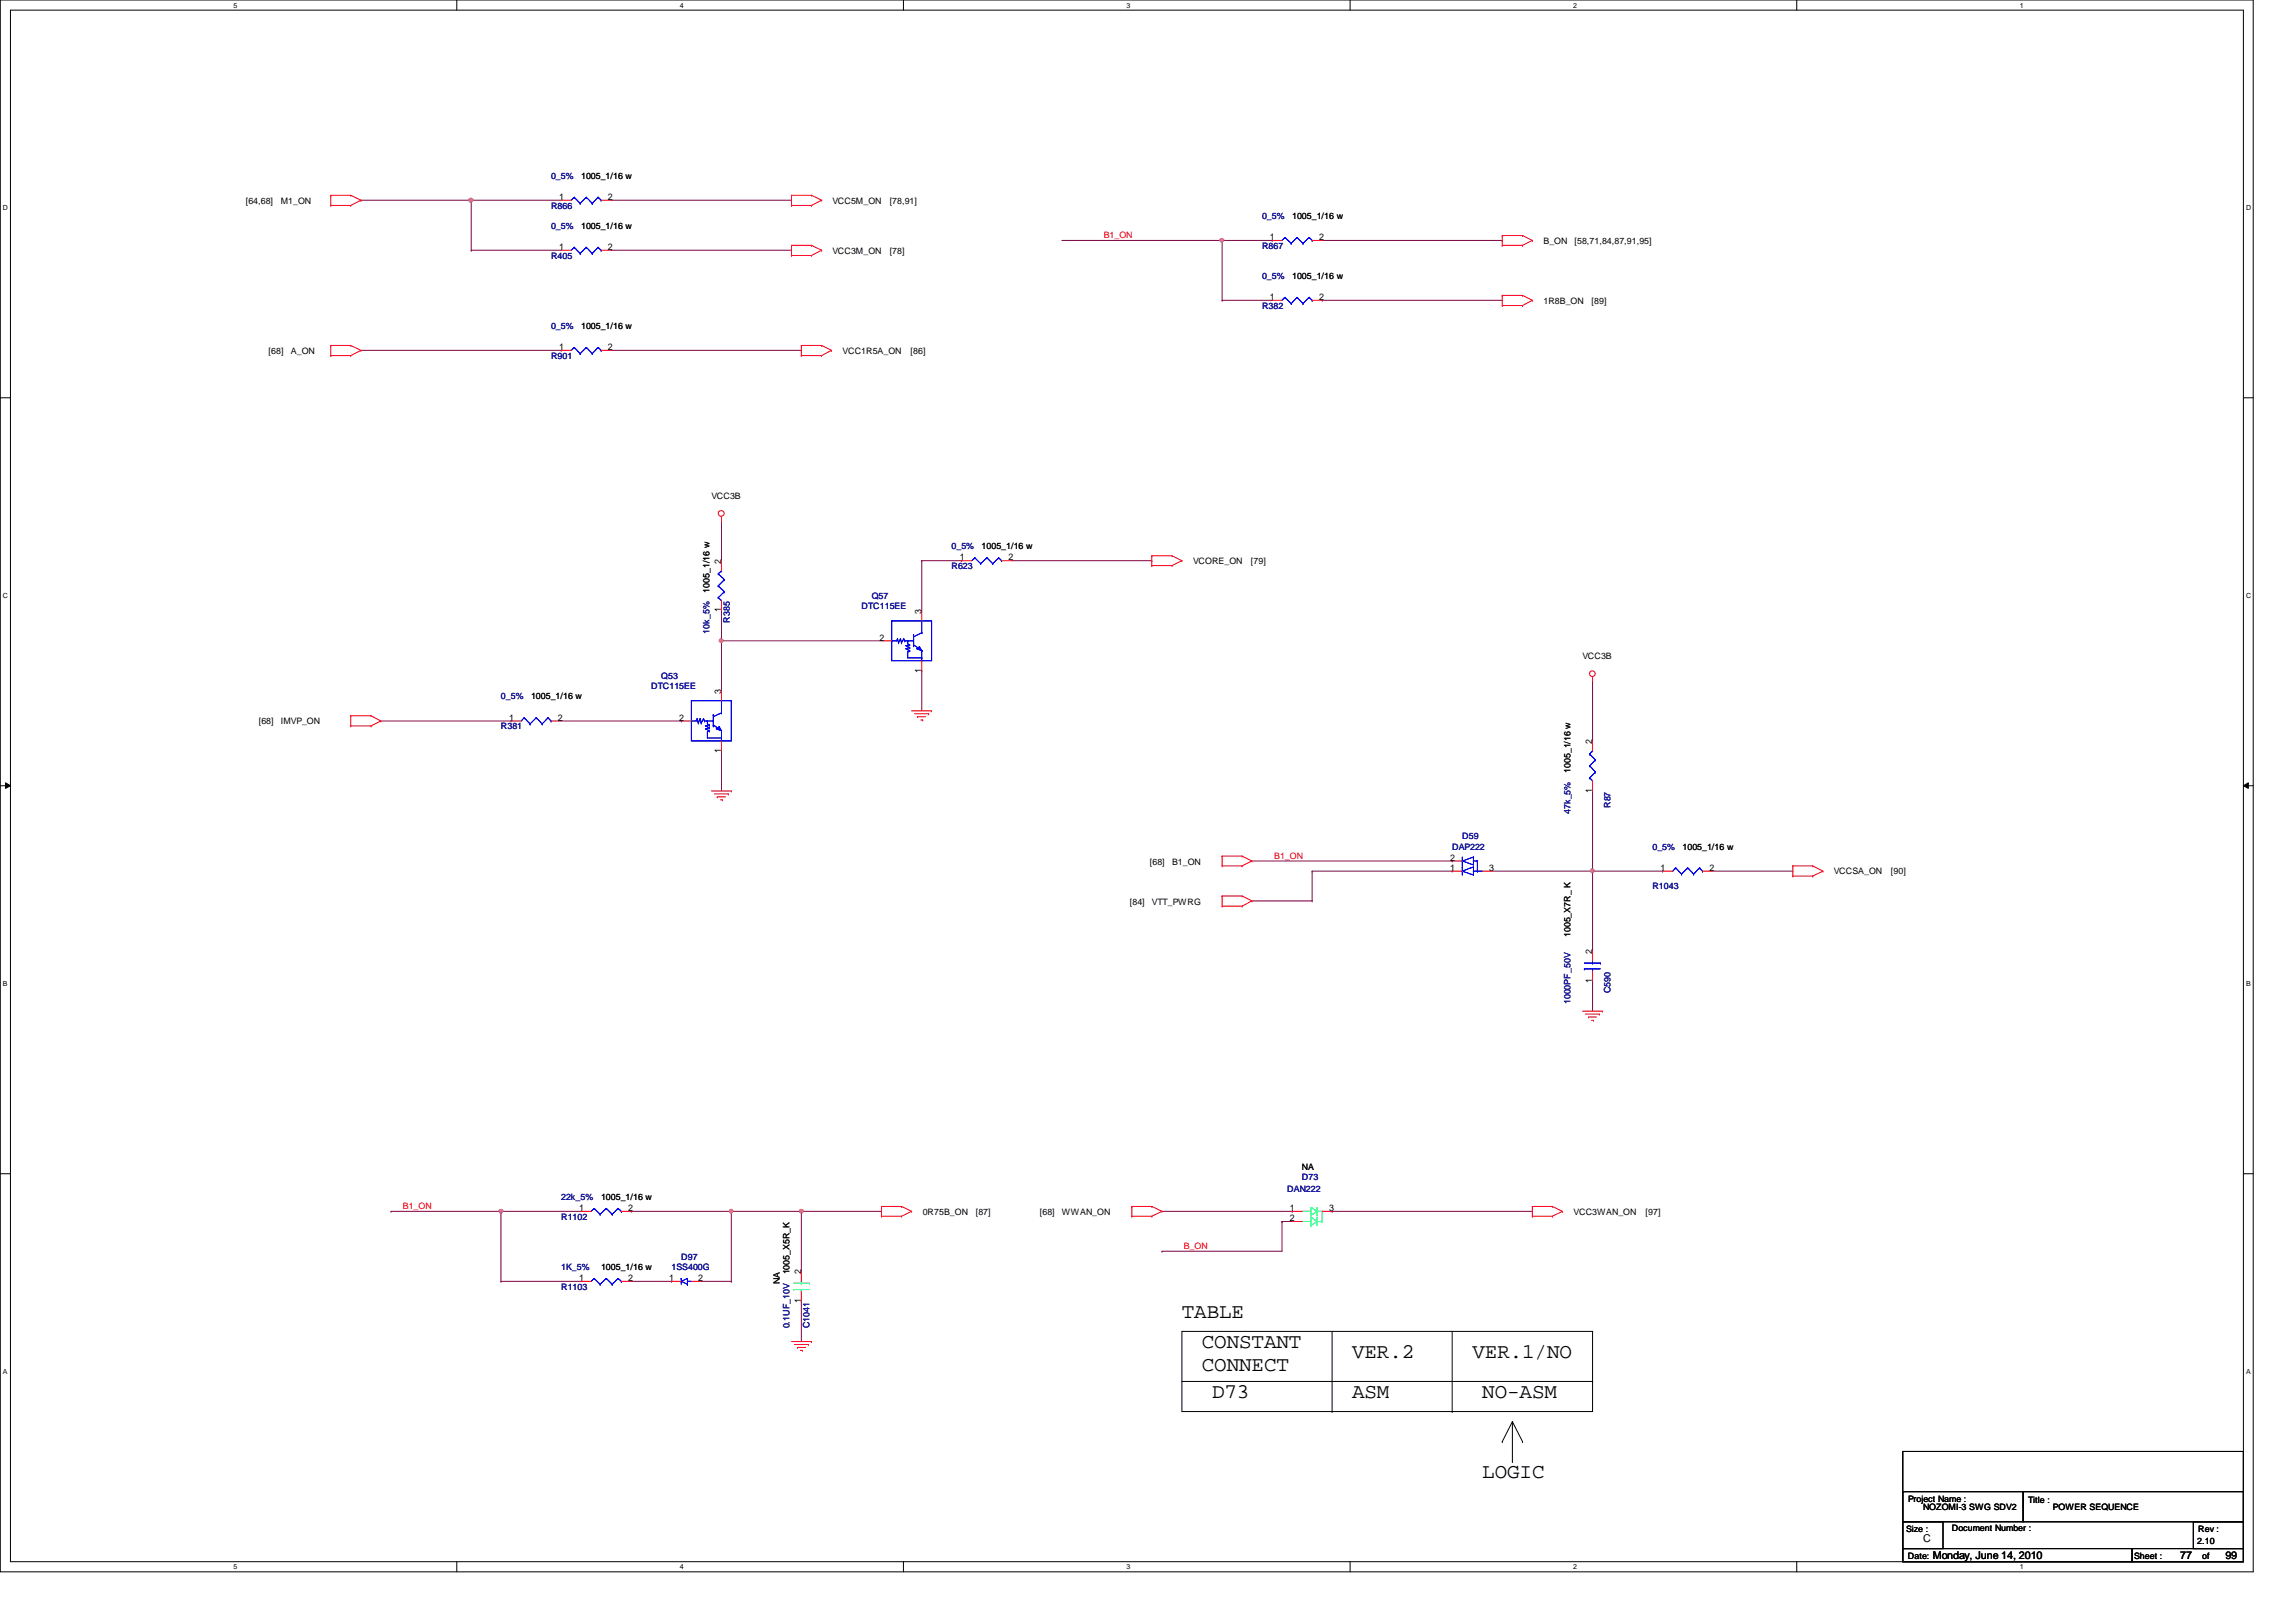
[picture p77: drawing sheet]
<svg xmlns="http://www.w3.org/2000/svg" width="297mm" height="210mm" viewBox="0 0 297 210" stroke-linecap="round" stroke-linejoin="round" font-family="sans-serif">
<defs><g id="words">
<g font-size="2.7">
<text x="152.9" y="170.6">TABLE</text>
<text x="155.5" y="174.5">CONSTANT</text>
<text x="155.5" y="177.4">CONNECT</text>
<text x="174.9" y="175.8">VER.2</text>
<text x="190.5" y="175.8">VER.1/NO</text>
<text x="156.8" y="180.9">D73</text>
<text x="174.9" y="180.9">ASM</text>
<text x="191.8" y="180.9">NO-ASM</text>
<text x="191.8" y="191.3">LOGIC</text>
</g>
<g font-size="1.4">
<text x="248.8" y="199.5">C</text>
<text x="250.1" y="201.7">Monday, June 14, 2010</text>
<text x="282.1" y="201.7">77</text>
<text x="287.9" y="201.7">99</text>
</g>
<g font-size="1.2">
<text x="72.3" y="25.9">1</text>
<text x="78.7" y="25.9">2</text>
<text x="72.3" y="32.3">1</text>
<text x="78.7" y="32.3">2</text>
<text x="164.3" y="31.1">1</text>
<text x="170.6" y="31.1">2</text>
<text x="164.3" y="38.8">1</text>
<text x="170.6" y="38.8">2</text>
<text x="72.3" y="45.3">1</text>
<text x="78.7" y="45.3">2</text>
<text x="93.3" y="73" transform="rotate(-90 93.3 73)">2</text>
<text x="124.2" y="72.5">1</text>
<text x="130.5" y="72.5">2</text>
<text x="93.3" y="79.2" transform="rotate(-90 93.3 79.2)">1</text>
<text x="113.8" y="82.9">2</text>
<text x="119.2" y="79.5" transform="rotate(-90 119.2 79.5)">3</text>
<text x="93.3" y="89.8" transform="rotate(-90 93.3 89.8)">3</text>
<text x="119.2" y="87" transform="rotate(-90 119.2 87)">1</text>
<text x="65.9" y="93.3">1</text>
<text x="72.2" y="93.3">2</text>
<text x="87.9" y="93.3">2</text>
<text x="93.3" y="97.4" transform="rotate(-90 93.3 97.4)">1</text>
<text x="206" y="96.3" transform="rotate(-90 206 96.3)">2</text>
<text x="206" y="102.6" transform="rotate(-90 206 102.6)">1</text>
<text x="187.6" y="112.7">1</text>
<text x="187.6" y="111.4">2</text>
<text x="192.7" y="112.7">3</text>
<text x="214.8" y="112.7">1</text>
<text x="221.1" y="112.7">2</text>
<text x="206" y="123.5" transform="rotate(-90 206 123.5)">2</text>
<text x="206" y="127.2" transform="rotate(-90 206 127.2)">1</text>
<text x="74.9" y="156.7">1</text>
<text x="81.3" y="156.7">2</text>
<text x="166.9" y="156.7">1</text>
<text x="166.9" y="158">2</text>
<text x="172" y="156.7">3</text>
<text x="74.9" y="165.8">1</text>
<text x="81.3" y="165.8">2</text>
<text x="86.6" y="165.8">1</text>
<text x="90.3" y="165.8">2</text>
<text x="103.6" y="164.9" transform="rotate(-90 103.6 164.9)">2</text>
<text x="103.6" y="168.7" transform="rotate(-90 103.6 168.7)">1</text>
</g>
<g font-size="1.1" fill="#000080">
<text x="71.3" y="23.2">0_5%</text>
<text x="71.3" y="27">R866</text>
<text x="71.3" y="29.6">0_5%</text>
<text x="163.3" y="28.3">0_5%</text>
<text x="71.3" y="33.5">R405</text>
<text x="163.3" y="32.2">R867</text>
<text x="163.3" y="40">R382</text>
<text x="163.3" y="36.1">0_5%</text>
<text x="71.3" y="46.4">R901</text>
<text x="71.3" y="42.6">0_5%</text>
<text x="123.1" y="71.1">0_5%</text>
<text x="112.8" y="77.6">Q57</text>
<text x="123.1" y="73.7">R623</text>
<text x="91.8" y="82" transform="rotate(-90 91.8 82)">10k_5%</text>
<text x="94.4" y="80.6" transform="rotate(-90 94.4 80.6)">R385</text>
<text x="111.5" y="78.8">DTC115EE</text>
<text x="84.2" y="89.2">DTC115EE</text>
<text x="85.6" y="87.9">Q53</text>
<text x="64.8" y="94.4">R381</text>
<text x="64.8" y="90.5">0_5%</text>
<text x="203.2" y="105.3" transform="rotate(-90 203.2 105.3)">47k_5%</text>
<text x="208.4" y="104.6" transform="rotate(-90 208.4 104.6)">R87</text>
<text x="187.9" y="109.9">DAP222</text>
<text x="189.2" y="108.6">D59</text>
<text x="213.8" y="109.9">0_5%</text>
<text x="213.8" y="115.1">R1043</text>
<text x="203.2" y="130" transform="rotate(-90 203.2 130)">1000PF_50V</text>
<text x="208.4" y="128.5" transform="rotate(-90 208.4 128.5)">C590</text>
<text x="72.6" y="155.3">22k_5%</text>
<text x="166.5" y="154.2">DAN222</text>
<text x="168.4" y="152.7">D73</text>
<text x="72.6" y="157.9">R1102</text>
<text x="72.6" y="166.9">R1103</text>
<text x="72.6" y="164.3">1K_5%</text>
<text x="86.9" y="164.3">1SS400G</text>
<text x="88.1" y="163">D97</text>
<text x="102.1" y="171.9" transform="rotate(-90 102.1 171.9)">0.1UF_10V</text>
<text x="104.7" y="171.9" transform="rotate(-90 104.7 171.9)">C1041</text>
</g>
<g font-size="1.1">
<text x="75.2" y="23.2">1005_1/16 w</text>
<text x="31.8" y="26.4">[64,68]</text>
<text x="36.3" y="26.4">M1_ON</text>
<text x="75.2" y="29.6">1005_1/16 w</text>
<text x="107.7" y="26.4">VCC5M_ON</text>
<text x="115.1" y="26.4">[78,91]</text>
<text x="167.2" y="28.3">1005_1/16 w</text>
<text x="107.7" y="32.9">VCC3M_ON</text>
<text x="115.1" y="32.9">[78]</text>
<text x="199.7" y="31.6">B_ON</text>
<text x="203.7" y="31.6">[58,71,84,87,91,95]</text>
<text x="167.2" y="36.1">1005_1/16 w</text>
<text x="199.7" y="39.3">1R8B_ON</text>
<text x="205.9" y="39.3">[89]</text>
<text x="34.8" y="45.8">[68]</text>
<text x="37.6" y="45.8">A_ON</text>
<text x="75.2" y="42.6">1005_1/16 w</text>
<text x="109" y="45.8">VCC1R5A_ON</text>
<text x="117.8" y="45.8">[86]</text>
<text x="92" y="64.6">VCC3B</text>
<text x="127" y="71.1">1005_1/16 w</text>
<text x="91.8" y="76.7" transform="rotate(-90 91.8 76.7)">1005_1/16 w</text>
<text x="154.3" y="73">VCORE_ON</text>
<text x="161.8" y="73">[79]</text>
<text x="204.7" y="85.3">VCC3B</text>
<text x="33.5" y="93.7">[68]</text>
<text x="36.3" y="93.7">IMVP_ON</text>
<text x="68.7" y="90.5">1005_1/16 w</text>
<text x="203.2" y="100" transform="rotate(-90 203.2 100)">1005_1/16 w</text>
<text x="148.8" y="111.9">[68]</text>
<text x="151.6" y="111.9">B1_ON</text>
<text x="217.7" y="109.9">1005_1/16 w</text>
<text x="237.2" y="113.2">VCCSA_ON</text>
<text x="244.6" y="113.2">[90]</text>
<text x="146.2" y="117.1">[84]</text>
<text x="149" y="117.1">VTT_PWRG</text>
<text x="203.2" y="121.3" transform="rotate(-90 203.2 121.3)">1005_X7R_ K</text>
<text x="77.8" y="155.3">1005_1/16 w</text>
<text x="168.4" y="151.4">NA</text>
<text x="119.4" y="157.2">0R75B_ON</text>
<text x="126.2" y="157.2">[87]</text>
<text x="134.5" y="157.2">[68]</text>
<text x="137.4" y="157.2">WWAN_ON</text>
<text x="203.6" y="157.2">VCC3WAN_ON</text>
<text x="212.9" y="157.2">[97]</text>
<text x="77.8" y="164.3">1005_1/16 w</text>
<text x="100.9" y="166.2" transform="rotate(-90 100.9 166.2)">NA</text>
<text x="102.1" y="164.9" transform="rotate(-90 102.1 164.9)">1005_X5R_K</text>
<text x="246.8" y="194.4">Project Name :</text>
<text x="248.8" y="195.4">NOZOMI-3 SWG SDV2</text>
<text x="262.4" y="194.5">Title :</text>
<text x="265.6" y="195.4">POWER SEQUENCE</text>
<text x="246.6" y="198.3">Size :</text>
<text x="246.8" y="201.8">Date:</text>
<text x="252.5" y="198.2">Document Number :</text>
<text x="276.1" y="201.8">Sheet :</text>
<text x="284.3" y="199.8">2.10</text>
<text x="284.4" y="198.3">Rev :</text>
<text x="284.9" y="201.8">of</text>
</g>
<g font-size="1.1" fill="#f00">
<text x="142.8" y="30.9">B1_ON</text>
<text x="164.8" y="111.2">B1_ON</text>
<text x="52.1" y="156.5">B1_ON</text>
<text x="153.2" y="161.7">B_ON</text>
</g>
<g font-size=".9">
<text x="30.2" y="1">5</text>
<text x="88" y="1">4</text>
<text x="145.8" y="1">3</text>
<text x="203.5" y="1">2</text>
<text x="261.3" y="1">1</text>
<text x=".4" y="27.2">D</text>
<text x="290.6" y="27.2">D</text>
<text x=".4" y="77.3">C</text>
<text x="290.6" y="77.3">C</text>
<text x=".4" y="127.6">B</text>
<text x="290.6" y="127.6">B</text>
<text x=".4" y="177.8">A</text>
<text x="290.6" y="177.8">A</text>
<text x="30.2" y="203.1">5</text>
<text x="88" y="203.1">4</text>
<text x="145.8" y="203.1">3</text>
<text x="203.5" y="203.1">2</text>
<text x="261.3" y="203.1">1</text>
</g>
</g></defs>
<path d="M0 0h291.5v203.4h-291.5zM1.4 1.3h288.8v200.8h-288.8z" fill="none" stroke="#000" stroke-width=".13"/>
<g fill="#fff">
<path d="M30.2 .2h.5v1h-.5z"/>
<path d="M30.2 202.3h.5v1h-.5z"/>
</g>
<path d="M59.1 0v1.3M59.1 202.1v1.3" fill="none" stroke="#000" stroke-width=".13"/>
<g fill="#fff">
<path d="M88 .2h.5v1h-.5z"/>
<path d="M88 202.3h.5v1h-.5z"/>
</g>
<path d="M116.9 0v1.3M116.9 202.1v1.3" fill="none" stroke="#000" stroke-width=".13"/>
<g fill="#fff">
<path d="M145.8 .2h.5v1h-.5z"/>
<path d="M145.8 202.3h.5v1h-.5z"/>
</g>
<path d="M174.7 0v1.3M174.7 202.1v1.3" fill="none" stroke="#000" stroke-width=".13"/>
<g fill="#fff">
<path d="M203.5 .2h.5v1h-.5z"/>
<path d="M203.5 202.3h.5v1h-.5z"/>
</g>
<path d="M232.4 0v1.3M232.4 202.1v1.3" fill="none" stroke="#000" stroke-width=".13"/>
<g fill="#fff">
<path d="M261.3 .2h.5v1h-.5z"/>
<path d="M261.3 202.3h.5v1h-.5z"/>
<path d="M.4 26.4h.6v1h-.6z"/>
<path d="M290.6 26.4h.6v1h-.6z"/>
<path d="M.4 76.5h.6v1.1h-.6z"/>
<path d="M290.6 76.5h.6v1.1h-.6z"/>
</g>
<path d="M0 51.5h1.4M290.2 51.5h1.3" fill="none" stroke="#000" stroke-width=".13"/>
<g fill="#fff">
<path d="M.4 126.7h.6v1.1h-.6z"/>
<path d="M290.6 126.7h.6v1.1h-.6z"/>
</g>
<path d="M0 101.7h1.4M.7 101.3l.7 .4-.7 .3zM290.2 101.7l.7-.4v.7zM290.2 101.7h1.3" fill="none" stroke="#000" stroke-width=".13"/>
<path d="M.7 101.3l.7 .4-.7 .3zM290.2 101.7l.7-.4v.7z" fill="#000"/>
<g fill="#fff">
<path d="M.4 177h.5v1h-.5z"/>
<path d="M290.6 177h.5v1h-.5z"/>
</g>
<path d="M0 151.9h1.4M290.2 151.9h1.3" fill="none" stroke="#000" stroke-width=".13"/>
<path d="M61 25.9h.1M61 25.9h11.6" fill="none" stroke="#800040" stroke-width=".13"/>
<circle cx="60.9" cy="25.9" r=".26" fill="#f0f"/>
<circle cx="60.9" cy="25.9" r=".26" fill="none" stroke="#f0f" stroke-width=".13"/>
<g fill="none" stroke="#800040" stroke-width=".13">
<path d="M46.7 25.9h.1M46.7 25.9h14.3M61 32.4h.1M61 25.9h.1M61 32.4h11.6M61 25.9v6.5M79.1 32.4h23.3M79.1 25.9h23.3M102.4 25.9h.1M102.4 32.4h.1M46.7 45.3h25.9M72.6 45.3h.1"/>
<path d="M79.1 45.3h24.6M103.7 45.3h.1M93.3 67.4h.1M93.3 67.4v5.2M49.3 93.3h16.8M66.1 93.3h.1M72.6 93.3h15.5M88.1 93.3h.1M93.3 82.9h.1M93.3 97.2h.1M93.3 82.9v6.5M93.3 97.2v5.2"/>
<path d="M93.3 82.9h20.7"/>
</g>
<circle cx="93.3" cy="82.9" r=".25" fill="#f0f"/>
<circle cx="93.3" cy="82.9" r=".25" fill="none" stroke="#f0f" stroke-width=".13"/>
<path d="M93.3 79h.1M93.3 79v3.9M119.2 72.6h.1M119.2 72.6v6.4M119.2 72.6h5.2M124.4 72.6h.1M130.9 72.6h18.1M149 72.6h.1M119.2 86.8h.1M119.2 86.8v5.2M64.8 156.8h.1M64.8 156.8h10.4" fill="none" stroke="#800040" stroke-width=".13"/>
<circle cx="64.8" cy="156.7" r=".25" fill="#f0f"/>
<circle cx="64.8" cy="156.7" r=".25" fill="none" stroke="#f0f" stroke-width=".13"/>
<g fill="none" stroke="#800040" stroke-width=".13">
<path d="M162 111.4h25.9M162 116.6h7.8M169.8 116.6h.1M169.8 112.7h.1M169.8 112.7v3.9M169.8 112.7h18.1M187.9 111.4h.1M187.9 112.7h.1M193.1 112.7h12.9M206 112.7h.1M165.9 158.1h.1M165.9 158.1v3.8h-15.6"/>
<path d="M165.9 158.1h1.3M150.3 161.9h.1"/>
</g>
<path d="M205.8 112.5l.2-.1 .2 .2v.3h-.2h-.2z" fill-rule="evenodd" fill="#f0f"/>
<path d="M205.8 112.5l.2-.1 .2 .2v.3h-.2h-.2z" fill="none" stroke="#f0f" stroke-width=".13"/>
<g fill="none" stroke="#800040" stroke-width=".13">
<path d="M137.4 31.1h20.7M158.1 31.1h.1M158.1 38.9h.1M158.1 38.9h6.5M158.1 31.1v7.8M206 88.1h.1M206 88.1v7.8M206 112.7h.1M206 102.4v20.7M206 112.7h9.1M215.1 112.7h.1M221.6 112.7h10.3"/>
<path d="M231.9 112.7h.1M206 123.1h.1M206 127h.1M206 127v3.9"/>
</g>
<circle cx="158.1" cy="31.1" r=".25" fill="#f0f"/>
<circle cx="158.1" cy="31.1" r=".25" fill="none" stroke="#f0f" stroke-width=".13"/>
<path d="M158.1 31.1h6.5M164.6 31.1h.1M171.1 38.9h.1M171.1 31.1h23.2M171.1 38.9h23.2M194.3 31.1h.1M103.7 156.8h.1M103.7 156.8h10.3" fill="none" stroke="#800040" stroke-width=".13"/>
<circle cx="103.7" cy="156.7" r=".25" fill="#f0f"/>
<circle cx="103.7" cy="156.7" r=".25" fill="none" stroke="#f0f" stroke-width=".13"/>
<g fill="none" stroke="#800040" stroke-width=".13">
<path d="M50.6 156.8h.1M50.6 156.8h14.2M64.8 156.8h.1M64.8 156.8v9M81.7 156.8h.1M81.7 156.8h22M94.6 156.8h.1M94.6 156.8v9M103.7 156.8h.1M103.7 156.8v7.7M64.8 165.8h.1M64.8 165.8h10.4"/>
<path d="M81.7 165.8h5.2M86.9 165.8h.1M90.7 165.8h3.9M94.6 165.8h.1M103.7 168.4h.1M103.7 168.4v5.2"/>
</g>
<path d="M94.4 156.6h.3l.1 .1-.1 .2-.1 .1-.2-.1z" fill-rule="evenodd" fill="#f0f"/>
<path d="M94.4 156.6h.3l.1 .1-.1 .2-.1 .1-.2-.1z" fill="none" stroke="#f0f" stroke-width=".13"/>
<path d="M150.3 156.8h16.9M167.2 156.8h.1M172.3 156.8h.1M172.3 156.8h25.9" fill="none" stroke="#800040" stroke-width=".13"/>
<g fill="none" stroke="#f00" stroke-width=".13">
<path d="M42.8 25.3h.1M42.8 26.6h.1M42.8 25.3h2.6M42.8 25.3v1.3M42.8 26.6h2.6M45.4 25.3h.1M45.4 26.6h.1M45.4 25.3l1.3 .6M46.7 25.9h.1M46.7 25.9l-1.3 .7M72.6 25.9h1.3M72.6 32.4h1.3"/>
<path d="M77.8 25.9h1.3M77.8 32.4h1.3M102.4 25.3h.1M102.4 26.6h.1M102.4 31.7h.1M102.4 33.1h.1M102.4 25.3h2.6M102.4 26.6h2.6M102.4 25.3v1.3M102.4 31.7v1.4M102.4 31.7h2.6M102.4 33.1h2.6"/>
<path d="M105 25.3h.1M105 26.6h.1M105 31.7h.1M105 33.1h.1M105 25.3l1.3 .6M105 31.7l1.3 .7M106.3 25.9h.1M106.3 32.4h.1M106.3 25.9l-1.3 .7M106.3 32.4l-1.3 .7M164.6 31.1h1.3M164.6 38.9h1.3"/>
<path d="M169.8 31.1h1.3M169.8 38.9h1.3M194.3 30.5h.1M194.3 31.7h.1M194.3 38.2h.1M194.3 39.5h.1M194.3 31.7h2.7M194.3 30.5h2.7M194.3 30.5v1.2M194.3 38.2v1.3M194.3 38.2h2.7M194.3 39.5h2.7"/>
<path d="M197 30.5h.1M197 31.7h.1M197 38.2h.1M197 39.5h.1M197 30.5l1.2 .6M197 38.2l1.2 .7M198.2 31.1h.1M198.2 38.9h.1M198.2 31.1l-1.2 .6M198.2 38.9l-1.2 .6M42.8 44.7h.1M42.8 46h.1"/>
<path d="M42.8 44.7v1.3M42.8 44.7h2.6M42.8 46h2.6M45.4 44.7h.1M45.4 46h.1M45.4 44.7l1.3 .6M46.7 45.3h.1M46.7 45.3l-1.3 .7M72.6 45.3h1.3M77.8 45.3h1.3M103.7 44.7h.1M103.7 46h.1"/>
<path d="M103.7 44.7h2.6M103.7 46h2.6M103.7 44.7v1.3M106.3 44.7h.1M106.3 46h.1M106.3 44.7l1.3 .6M107.6 45.3h.1M107.6 45.3l-1.3 .7M93.3 67.4h.1M93.3 66.8v.6M93.3 72.6v1.3M93.3 77.7v1.3"/>
<path d="M119.2 79v1.3M124.4 72.6h1.3M129.6 72.6h1.3M149 71.9h.1M149 73.2h.1M149 71.9h2.6M149 71.9v1.3M149 73.2h2.6M151.6 71.9h.1M151.6 73.2h.1M151.6 71.9l1.3 .7M152.9 72.6h.1"/>
<path d="M152.9 72.6l-1.3 .6M45.4 92.6h.1M45.4 93.9h.1M45.4 92.6h2.6M45.4 92.6v1.3M45.4 93.9h2.6M48 92.6h.1M48 93.9h.1M48 92.6l1.3 .7M49.3 93.3h.1M49.3 93.3l-1.3 .6M66.1 93.3h1.3"/>
<path d="M71.3 93.3h1.3M88.1 93.3h1.3M93.3 89.4v1.3M93.3 95.9v1.3M114 82.9h1.4M117.9 92h2.6M118.3 92.4h1.8M118.7 92.8h.1M118.7 92.8h1.1M119.1 93.2h.3M119.2 85.5v1.3M119.4 93.2h.1"/>
<path d="M120.1 92.4h.1M120.5 92h.1M206 88.1h.1M206 87.6v.5M206 95.9v1.3M92 102.4h2.6M92.4 102.7h1.8M92.8 103.1h.1M92.8 103.1h1M93.2 103.5h.3M93.5 103.5h.1M94.2 102.7h.1"/>
<path d="M94.6 102.4h.1M158.1 110.8h.1M158.1 112.1h.1M158.1 116h.1M158.1 117.3h.1M158.1 110.8h2.6M158.1 110.8v1.3M158.1 116v1.3M158.1 112.1h2.6M158.1 116h2.6M158.1 117.3h2.6M160.7 110.8h.1"/>
<path d="M160.7 112.1h.1M160.7 116h.1M160.7 117.3h.1M160.7 110.8l1.3 .6M160.7 116l1.3 .6M162 111.4h.1M162 116.6h.1M162 111.4l-1.3 .7M162 116.6l-1.3 .7M187.9 112.7h1.3M187.9 111.4h1.3M191.8 112.7h1.3"/>
<path d="M206 101v1.4M215.1 112.7h1.3M220.3 112.7h1.3M231.9 112.1h.1M231.9 113.4h.1M231.9 112.1h2.6M231.9 112.1v1.3M231.9 113.4h2.6M234.5 112.1h.1M234.5 113.4h.1M234.5 112.1l1.3 .6M235.8 112.7h.1"/>
<path d="M235.8 112.7l-1.3 .7M204.7 130.9h2.6M205.1 131.2h1.8M205.5 131.6h.1M205.5 131.6h1M205.9 132h.3M206 123.1v1.3M206 125.7v1.3M206.2 132h.1M206.9 131.2h.1M207.3 130.9h.1M75.2 156.8h1.3"/>
<path d="M80.4 156.8h1.3M114 156.1h.1M114 157.4h.1M114 156.1h2.6M114 157.4h2.6M114 156.1v1.3M116.6 156.1h.1M116.6 157.4h.1M116.6 156.1l1.3 .7M117.9 156.8h.1M117.9 156.8l-1.3 .6M146.4 156.1h.1"/>
<path d="M146.4 157.4h.1M146.4 156.1h2.6M146.4 156.1v1.3M146.4 157.4h2.6M149 156.1h.1M149 157.4h.1M149 156.1l1.3 .7M150.3 156.8h.1M150.3 156.8l-1.3 .6M167.2 156.8h1.2M167.2 158.1h1.2M171.1 156.8h1.2"/>
<path d="M198.2 156.1h.1M198.2 157.4h.1M198.2 156.1h2.6M198.2 157.4h2.6M198.2 156.1v1.3M200.8 156.1h.1M200.8 157.4h.1M200.8 156.1l1.3 .7M202.1 156.8h.1M202.1 156.8l-1.3 .6M75.2 165.8h1.3M80.4 165.8h1.3"/>
<path d="M86.9 165.8h1.2M89.4 165.8h1.3M102.4 173.6h2.6M102.8 174h1.8M103.2 174.4h.1M103.2 174.4h1M103.5 174.8h.3M103.7 164.5v1.3M103.7 167.1v1.3M103.8 174.8h.1M104.6 174h.1M105 173.6h.1"/>
<circle cx="93.3" cy="66.4" r=".37"/>
<circle cx="206" cy="87.2" r=".37"/>
</g>
<g fill="none" stroke="#000" stroke-width=".13">
<path d="M152.9 172.3h53.1v10.4h-53.1zM152.9 178.8h53.1M172.3 172.3v10.4M187.9 172.3v10.4M206 178.8h.1M172.3 182.7h.1M187.9 182.7h.1M194.3 186.6h.1M195.7 189.1h.1M195.7 184v5.1M195.7 184l-1.4 2.6M195.7 184l1.3 2.6"/>
<path d="M197 186.6h.1M246.2 196.9h5.2v3.5h-5.2zM246.2 193h15.5v3.9h-15.5zM246.2 187.8h44v14.3h-44zM261.7 193h28.5v3.9h-28.5zM283.8 196.9h6.4v3.5h-6.4zM246.2 200.4h29.6v1.7h-29.6zM275.8 200.4h14.4v1.7h-14.4z"/>
</g>
<g fill="none" stroke="#00f" stroke-width=".13">
<path d="M74.3 25.5h.1M74.3 32h.1M74.3 25.5l-.4 .4M74.3 25.5l.8 .8M74.3 32l-.4 .4M74.3 32l.8 .8M75.1 26.3h.1M75.1 32.8h.1M75.9 25.5h.1M75.9 32h.1M75.9 25.5l-.8 .8M75.9 25.5l.7 .8"/>
<path d="M75.9 32l-.8 .8M75.9 32l.7 .8M76.6 26.3h.1M76.6 32.8h.1M77.4 25.5h.1M77.4 32h.1M77.4 25.5l-.8 .8M77.4 25.5l.4 .4M77.4 32l-.8 .8M77.4 32l.4 .4M77.8 25.9h.1M77.8 32.4h.1"/>
<path d="M166.2 30.7h.1M166.2 38.5h.1M166.2 30.7l-.3 .4M166.2 30.7l.8 .8M166.2 38.5l-.3 .4M166.2 38.5l.8 .8M167 31.5h.1M167 39.3h.1M167.8 30.7h.1M167.8 38.5h.1M167.8 30.7l-.8 .8M167.8 30.7l.8 .8"/>
<path d="M167.8 38.5l-.8 .8M167.8 38.5l.8 .8M168.6 31.5h.1M168.6 39.3h.1M169.4 30.7h.1M169.4 38.5h.1M169.4 30.7l-.8 .8M169.4 30.7l.4 .4M169.4 38.5l-.8 .8M169.4 38.5l.4 .4M169.8 31.1h.1M169.8 38.9h.1"/>
<path d="M74.3 45h.1M74.3 45l-.4 .3M74.3 45l.8 .8M75.1 45.8h.1M75.9 45h.1M75.9 45l-.8 .8M75.9 45l.7 .8M76.6 45.8h.1M77.4 45h.1M77.4 45l-.8 .8M77.4 45l.4 .3M77.8 45.3h.1"/>
<path d="M92.9 77.3h.1M92.9 75.8h.1M92.9 74.3h.1M92.9 77.3l.4 .4M92.9 75.8l.8 .8M92.9 74.3l.8 .7M93.3 73.9h.1M93.3 73.9l-.4 .4M93.7 76.6h.1M93.7 75h.1M93.7 76.6l-.8 .7M93.7 75l-.8 .8"/>
<path d="M126.1 72.2h.1M126.1 72.2l-.4 .4M126.1 72.2l.8 .7M126.9 72.9h.1M127.7 72.2h.1M127.7 72.2l-.8 .7M127.7 72.2l.7 .7M128.4 72.9h.1M129.2 72.2h.1M129.2 72.2l-.8 .7M129.2 72.2l.4 .4M129.6 72.6h.1"/>
<path d="M67.8 92.9h.1M67.8 92.9l-.4 .4M67.8 92.9l.8 .8M68.6 93.7h.1M69.4 92.9h.1M69.4 92.9l-.8 .8M69.4 92.9l.7 .8M70.1 93.7h.1M70.9 92.9h.1M70.9 92.9l-.8 .8M70.9 92.9l.4 .4M71.3 93.3h.1"/>
<path d="M89.4 90.7h5.2v5.2h-5.2zM89.4 93.3h.1M90.2 93h.1M90.2 93l-.1 .3h-.7M90.2 93l.1 .6M90.3 93.6h.1M90.6 93h.1M90.6 93l-.3 .6M90.6 93l.1 .6M90.7 93.6h.1M91 93h.1M91 93l-.3 .6"/>
<path d="M91 93l.1 .3M91.1 93.3h.1M91.1 93.3h1.2M91.5 94.7h.1M91.5 93.3h.1M91.5 93.3v.4l.3 .1M91.5 94.7v.8h1.8M91.8 94.6h.1M91.8 94.2h.1M91.8 93.8h.1M91.8 94.2l-.5 .1 .5 .3M91.8 94.6l-.3 .1"/>
<path d="M91.8 93.8l-.5 .1 .5 .3M92.3 92.5h.1M92.3 93.3h.1M92.3 93.8h.1M92.3 92.5v1.6M92.3 93.8l1 .8M93 94.1h.1M93 94.1l-.3 .2 .6 .3M93 94.1l.3 .5M93.3 95.5h.1M93.3 94.6h.1M93.3 92.2h.1"/>
<path d="M93.3 92.2l-1 .6M93.3 90.7v1.5M93.3 94.6v1.3M115.4 80.3h5.1v5.2h-5.1zM115.4 82.9h.1M116.1 82.7h.1M116.1 82.7l-.1 .2h-.6M116.1 82.7l.1 .5M116.2 83.2h.1M116.5 82.7h.1M116.5 82.7l-.3 .5M116.5 82.7l.1 .5"/>
<path d="M116.6 83.2h.1M116.9 82.7h.1M116.9 82.7l-.3 .5M116.9 82.7l.1 .2M117 82.9h.1M117 82.9h1.2M117.4 84.3h.1M117.4 82.9h.1M117.4 82.9v.4l.3 .1M117.4 84.3v.8h1.8M117.7 84.2h.1M117.7 83.8h.1"/>
<path d="M117.7 83.4h.1M117.7 83.8l-.5 .1 .5 .3M117.7 84.2l-.3 .1M117.7 83.4l-.5 .2 .5 .2M118.2 82.1h.1M118.2 82.9h.1M118.2 83.4h.1M118.2 82.1v1.6M118.2 83.4l1 .8M119 83.7h.1M119 83.7l-.4 .2 .6 .3M119 83.7l.2 .5"/>
<path d="M119.2 85.1h.1M119.2 84.2h.1M119.2 81.9h.1M119.2 81.9l-1 .5M119.2 80.3v1.6M119.2 84.2v1.3M205.7 99.1h.1M205.7 97.6h.1M205.7 99.1l.7 .8M205.7 97.6l.7 .7M206 97.2h.1M206 97.2l-.3 .4"/>
<path d="M206.4 99.9h.1M206.4 98.3h.1M206.4 99.9l-.7 .8M206.4 98.3l-.7 .8M189.2 112.2h.1M189.2 111.4h.1M189.2 112.7h.1M189.2 111.9h.1M189.2 110.9v1M189.2 112.2v1M190.6 110.9h.1M190.6 112.7h.1"/>
<path d="M190.6 111.4h.1M190.6 112.2h.1M190.6 110.9v1l-1.4-.5M190.6 112.2v1l-1.4-.5M190.6 110.9l-1.4 .5M190.6 112.2l-1.4 .5M190.6 112.7h1.2M190.6 111.4h.5M191.1 111.4h.1M191.1 112.7h.1M191.1 111.4v1.3M205.7 100.7h.1"/>
<path d="M205.7 100.7l.3 .3M216.8 112.3h.1M216.8 112.3l-.4 .4M216.8 112.3l.7 .8M217.5 113.1h.1M218.4 112.3h.1M218.4 112.3l-.9 .8M218.4 112.3l.7 .8M219.1 113.1h.1M219.9 112.3h.1M219.9 112.3l-.8 .8M219.9 112.3l.4 .4"/>
<path d="M220.3 112.7h.1M205 125.4h.1M205 124.6h2M205 125.4h2M206 125.4h.1M206 124.6h.1M206 124.4v.2M206 125.4v.3M207 124.6h.1M76.9 156.4h.1M76.9 156.4l-.4 .4M76.9 156.4l.7 .7"/>
<path d="M77.6 157.1h.1M78.4 156.4h.1M78.4 156.4l-.8 .7M78.4 156.4l.8 .7M79.2 157.1h.1M80 156.4h.1M80 156.4l-.8 .7M80 156.4l.4 .4M80.4 156.8h.1M76.9 165.4h.1M76.9 165.4l-.4 .4M76.9 165.4l.7 .8"/>
<path d="M77.6 166.2h.1M78.4 165.4h.1M78.4 165.4l-.8 .8M78.4 165.4l.8 .8M79.2 166.2h.1M80 165.4h.1M80 165.4l-.8 .8M80 165.4l.4 .4M80.4 165.8h.1M88.1 165.8h.1M88.1 165.4h.1M88.1 165.8l.8-.4v.8"/>
<path d="M88.1 165.8l.8 .4M88.1 165.4v.8M88.9 166.2h.1M88.9 165.8h.1M88.9 165.8h.5"/>
</g>
<path d="M102.7 166.9h.1M102.7 166.1h2M102.7 166.9h2M103.7 166.9h.1M103.7 166.1h.1M103.7 165.8v.3M103.7 166.9v.2M104.7 166.1h.1" fill="none" stroke="#00ff40" stroke-width=".13"/>
<g fill="none" stroke="#00ff80" stroke-width=".13">
<path d="M168.4 156.8h1.2M168.4 158.1h1.2M169.6 158.6h.1M169.6 157.3h.1M169.6 156.8h.1M169.6 158.1h.1M170.4 157.5h.1M170.4 156.8h.1M170.4 156.3h.1M170.4 158.1h.1M170.4 156.3v1M170.4 157.5v1.1"/>
<path d="M170.4 156.8l-.8 .5M170.4 156.8l-.8-.5v1M170.4 158.1l-.8-.6v1.1M170.4 156.8h.7v1.3M170.4 158.1h.7M170.4 158.1l-.8 .5M171.1 158.1h.1"/>
</g>
<circle cx="60.9" cy="25.9" r=".26" fill="#f0f"/>
<circle cx="60.9" cy="25.9" r=".26" fill="none" stroke="#f0f" stroke-width=".13"/>
<circle cx="93.3" cy="82.9" r=".25" fill="#f0f"/>
<circle cx="93.3" cy="82.9" r=".25" fill="none" stroke="#f0f" stroke-width=".13"/>
<circle cx="64.8" cy="156.7" r=".25" fill="#f0f"/>
<circle cx="64.8" cy="156.7" r=".25" fill="none" stroke="#f0f" stroke-width=".13"/>
<path d="M205.8 112.5l.2-.1 .2 .2v.3h-.2h-.2z" fill-rule="evenodd" fill="#f0f"/>
<path d="M205.8 112.5l.2-.1 .2 .2v.3h-.2h-.2z" fill="none" stroke="#f0f" stroke-width=".13"/>
<circle cx="158.1" cy="31.1" r=".25" fill="#f0f"/>
<circle cx="158.1" cy="31.1" r=".25" fill="none" stroke="#f0f" stroke-width=".13"/>
<circle cx="103.7" cy="156.7" r=".25" fill="#f0f"/>
<circle cx="103.7" cy="156.7" r=".25" fill="none" stroke="#f0f" stroke-width=".13"/>
<path d="M94.4 156.6h.3l.1 .1-.1 .2-.1 .1-.2-.1z" fill-rule="evenodd" fill="#f0f"/>
<path d="M94.4 156.6h.3l.1 .1-.1 .2-.1 .1-.2-.1z" fill="none" stroke="#f0f" stroke-width=".13"/>
<use href="#words"/>
</svg>
